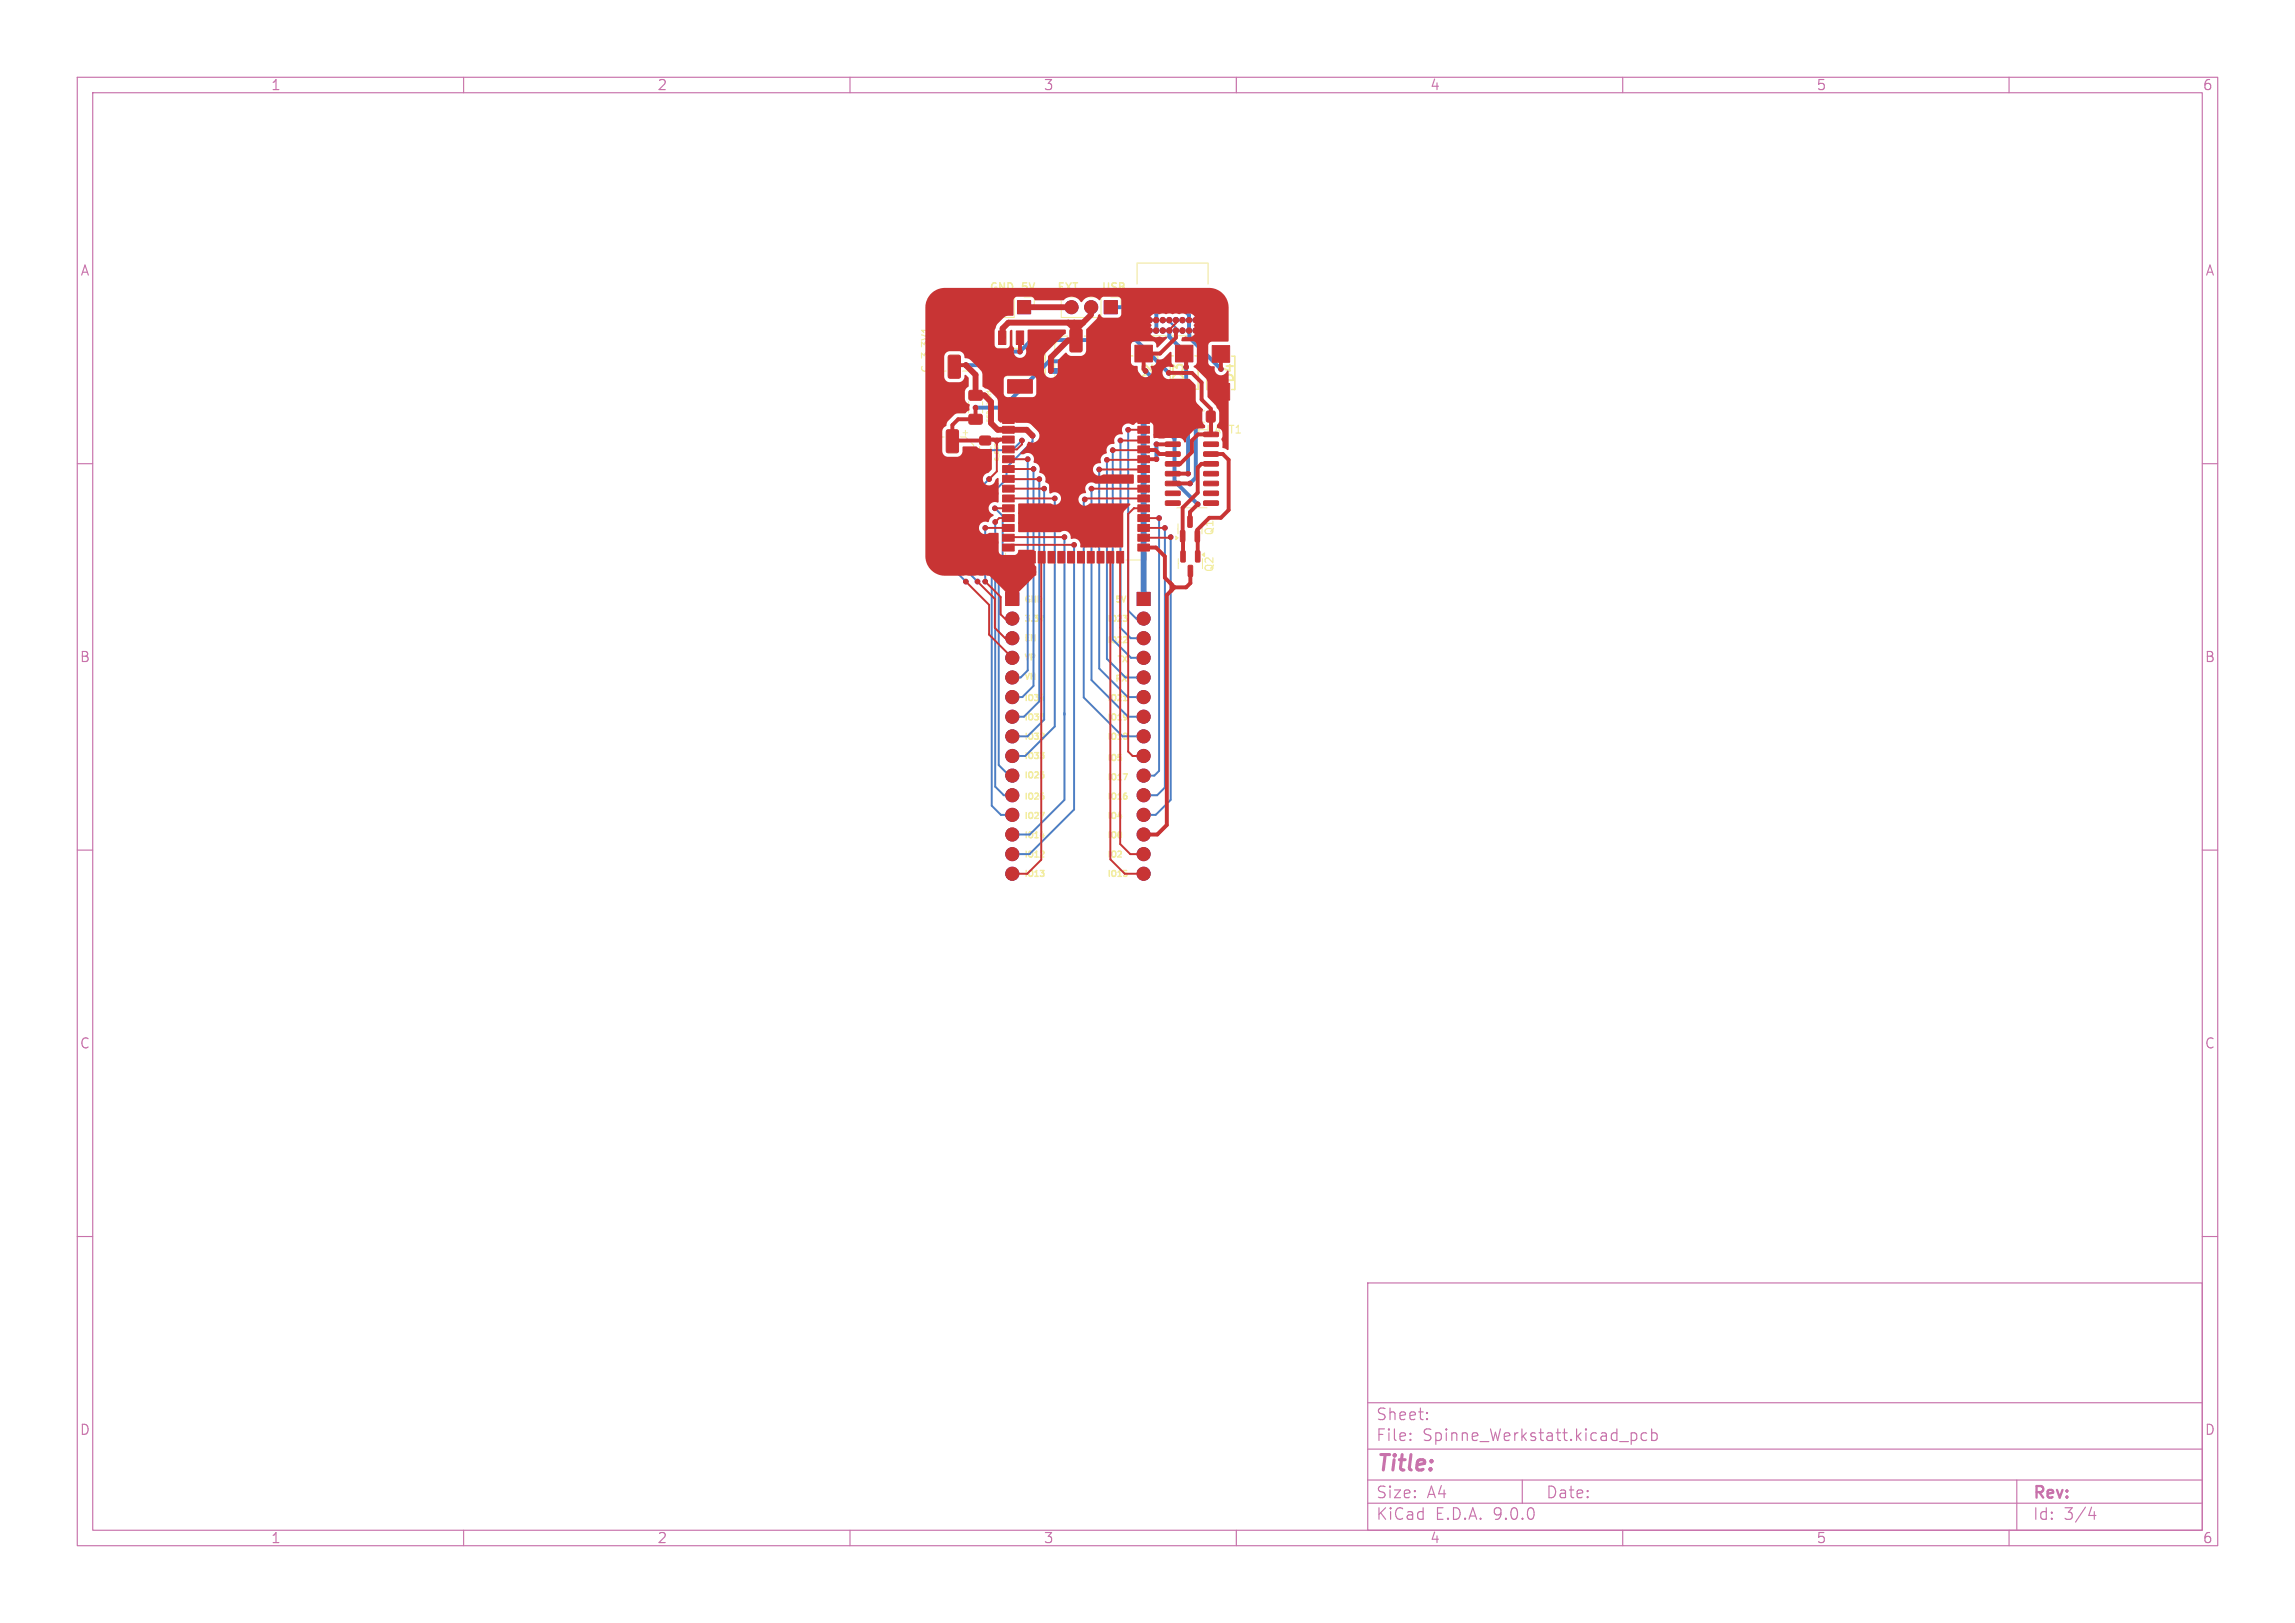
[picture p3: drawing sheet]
<svg xmlns="http://www.w3.org/2000/svg" width="297mm" height="210mm" viewBox="0 0 297 210" stroke-linecap="round" stroke-linejoin="round" font-family="sans-serif">
<defs><g id="words">
<text font-size="2.8" fill="#c872ab" x="178" y="190.9">Title:</text>
<g font-size="2.1" fill="#c872ab">
<text x="178" y="184">Sheet:</text>
<text x="178" y="186.7">File:</text>
<text x="184.1" y="186.7">Spinne_Werkstatt.kicad_pcb</text>
<text x="178" y="196.9">KiCad</text>
<text x="178" y="194.1">Size:</text>
<text x="184.7" y="194.1">A4</text>
<text x="185.7" y="196.9">E.D.A.</text>
<text x="193.3" y="196.9">9.0.0</text>
<text x="200" y="194.1">Date:</text>
<text x="263" y="194.3">Rev:</text>
<text x="263" y="196.9">Id:</text>
<text x="267.1" y="196.9">3/4</text>
</g>
<g font-size="1.8" fill="#c872ab">
<text x="35" y="11.9">1</text>
<text x="85" y="11.9">2</text>
<text x="135" y="11.9">3</text>
<text x="185" y="11.9">4</text>
<text x="235" y="11.9">5</text>
<text x="285" y="11.9">6</text>
<text x="10.3" y="35.9">A</text>
<text x="285.4" y="35.9">A</text>
<text x="10.3" y="85.9">B</text>
<text x="285.3" y="85.9">B</text>
<text x="10.3" y="135.9">C</text>
<text x="285.3" y="135.9">C</text>
<text x="10.3" y="185.9">D</text>
<text x="285.3" y="185.9">D</text>
<text x="35" y="199.9">1</text>
<text x="85" y="199.9">2</text>
<text x="135" y="199.9">3</text>
<text x="185" y="199.9">4</text>
<text x="235" y="199.9">5</text>
<text x="285" y="199.9">6</text>
</g>
<g font-size="1.8" fill="#c83434">
<text x="149.5" y="49.7" transform="rotate(-90 149.5 49.7)">D2</text>
<text x="153.5" y="49.7" transform="rotate(-90 153.5 49.7)">D3</text>
</g>
<text font-size="1.8" fill="#f2eda1" x="160" y="49.7" transform="rotate(-90 160 49.7)">D4</text>
<g font-size="1.4" fill="#f2eda1">
<text x="128" y="37.8">GND 5V</text>
<text x="136.7" y="37.8">EXT</text>
<text x="142.5" y="37.8">USB</text>
<text x="120.5" y="48.4" transform="rotate(-90 120.5 48.4)">C_3.3V1</text>
<text x="157.2" y="69.4" transform="rotate(-90 157.2 69.4)">Q1</text>
<text x="157.2" y="74.1" transform="rotate(-90 157.2 74.1)">Q2</text>
</g>
<text font-size="1.4" fill="#4d7fc4" x="148.8" y="40.5">USB-C1</text>
<text font-size="1.4" fill="#c83434" x="150.5" y="56.3">C_USB_UART1</text>
<g font-size="1.1" fill="#f2eda1">
<text x="132.5" y="78">GND</text>
<text x="132.5" y="80.5">3.3V</text>
<text x="132.5" y="83">EN</text>
<text x="143.2" y="83.3">IO22</text>
<text x="143.2" y="80.5">IO23</text>
<text x="144.3" y="78">5V</text>
<text x="132.5" y="88">VN</text>
<text x="132.5" y="85.5">VP</text>
<text x="144.3" y="88.3">RX</text>
<text x="144.5" y="85.8">TX</text>
<text x="132.5" y="90.8">IO34</text>
<text x="132.5" y="95.8">IO32</text>
<text x="132.5" y="93.3">IO35</text>
<text x="143.2" y="90.8">IO21</text>
<text x="143.2" y="95.8">IO18</text>
<text x="143.2" y="93.3">IO19</text>
<text x="132.5" y="100.8">IO25</text>
<text x="132.5" y="98.3">IO33</text>
<text x="143.2" y="98.5">IO5</text>
<text x="143.2" y="101">IO17</text>
<text x="132.5" y="103.5">IO26</text>
<text x="132.5" y="106">IO27</text>
<text x="143.2" y="106">IO4</text>
<text x="143.2" y="103.5">IO16</text>
<text x="132.5" y="108.5">IO14</text>
<text x="132.5" y="111">IO12</text>
<text x="132.5" y="113.5">IO13</text>
<text x="143.2" y="108.5">IO0</text>
<text x="143.2" y="111">IO2</text>
<text x="143.2" y="113.5">IO15</text>
</g>
<text font-size=".7" fill="#f2eda1" x="128.4" y="54.7" transform="rotate(-90 128.4 54.7)">ESP_EN_R1</text>
<text font-size=".7" fill="#c83434" x="129.4" y="59.8" transform="rotate(-90 129.4 59.8)">C_ESP2</text>
</g></defs>
<g fill="none" stroke="#c872ab" stroke-width=".15">
<path d="M10 10h277v190h-277zM12 12h273v186h-273zM60 10v2M110 10v2M160 10v2M210 10v2M260 10v2M10 60h2M285 60h2M10 110h2M285 110h2M10 160h2"/>
<path d="M177 166h108v32h-108zM285 160h2M60 198v2M110 198v2M160 198v2M177 194.5h108M177 191.5h108M177 187.5h108M177 181.5h108M182.5 186.3h.1l-.1 .1M182.5 186.3v.1M182.5 185.5v.1"/>
<path d="M182.5 185.5h.1l-.1 .1M184.7 183.6v.1M184.7 183.6h-.1l.1 .1M184.7 182.8v.1M184.7 182.8h-.1l.1 .1M197 191.5v3M210 198v2M211.1 185.5l.4-.1 .3 .3v.4l-.1 .2-.2 .1-.4-.1M213.1 185.5l-.4-.1-.3 .3v.4l.1 .2 .2 .1 .4-.1M213.7 185.5l.5-.1 .3 .3v.4l-.2 .2-.1 .1-.5-.1M213.7 184.9v1.5M260 198v2"/>
<path d="M261 191.5v6.5M270.7 195l-.4 1.1h.9M271 195.6v1"/>
</g>
<path d="M145.4 90.6h.4" fill="none" stroke="#f2eda1" stroke-width=".19"/>
<g fill="none" stroke="#f2eda1" stroke-width=".15">
<path d="M154.3 39.5l.3-.3v1M120.3 42.5v.5M137.7 57.2v.8l.2 .2h.3l.1-.2v-.8M138.7 58.2h.6M138.7 57.5l.3-.3v1M142.4 46v.5l.5 .1-.1-.2v-.3l.2-.1h.3l.1 .2-.1 .4M142.4 45l1 .4-1 .3M142.5 47.7a.4 .4 0 0 0 0 .5 .4 .4 0 0 0 .5 .1 .37 .37 0 0 0 .4-.2 .37 .37 0 0 0-.1-.4M143.4 44.2v.6M143.4 44.5h-1l.3 .3M143.5 46.8v.7M154.3 40.2h.6"/>
<path d="M121.5 63.6a.4 .4 0 0 0-.5-.1 .4 .4 0 0 0-.1 .5 .37 .37 0 0 0 .2 .4 .37 .37 0 0 0 .4 0M121.7 64.6h.8M122.7 63.9h.3M123.2 63.5h-.5v1h.5M124.1 63.5h-.3l-.2 .1 .1 .3 .4 .2v.3l-.1 .1-.4-.1M124.6 64l.4-.1 .1-.1v-.2l-.1-.1h-.4v1M125.5 64.5h.6M125.5 63.7l.3-.2v1"/>
</g>
<g fill="none" stroke="#f2eda1" stroke-width=".13">
<path d="M128.7 38.4h2.6v2.7h-2.6zM132.5 38.4h1.4v1.4M137.3 38.4h5.2v2.7h-5.2zM143.7 38.4h1.4v1.4M147.2 36.8v-2.8h9.1v2.8M147.2 39.5v.9M150.3 37.7h.2v-.2h-.2v.5M151.1 37.5a.23 .23 0 0 0-.4 .2 .23 .23 0 0 0 .4 .2M151.3 37.5l.2 .1-.1 .1 .2 .2-.1 .1h-.2zM151.3 37.7h.1M152.2 37.7h.1M152.4 37.5h-.2v.5h.2"/>
<path d="M152.8 37.7l-.1-.1-.1 .1 .1 .3h.1M152.8 37.5v.5M153.3 38l-.2-.1v-.2h.2v.4h-.2M153.5 37.8h.3l-.1-.1h-.2v.3h.2M156.3 39.5v.9M121.5 48.6h.6M121.8 48.3v.6M122.2 56.5h-.6l-1.1 1.1v4.5h1.7M122.4 42.5h-1.7v4.4l1.1 1.1h.6M124.3 56.5h.6l1.1 1.1v4.5h-1.7M124.6 42.5h1.7v4.4l-1.1 1.1h-.6M124.6 56h.6"/>
<path d="M124.9 55.7v.6M125.3 52v1.4M126.8 57.8v.5M127.2 52v1.4M128.2 50.5v.3M128.2 57.8v.5M129.5 47.1l.3-.8 .2 .8M129.6 46.9h.3M130.3 47.1v-.8l.2 .6 .3-.6v.8M130.5 53h17.9v.6M131.5 46.4l-.3-.1-.1 .2 .1 .2 .3 .1v.2l-.4 .1M131.8 47.1h.5"/>
<path d="M131.8 46.6l.2-.3v.8M132.5 47.1h.5M132.5 46.6l.3-.3v.8M133.3 47.1h.4M133.3 46.6l.2-.3v.8M134 46.3h.5l-.4 .8M138.2 43.5h-.6l-1.1 1.1v4.4h1.7M140.3 43.5h.6l1.1 1.1v4.4h-1.7M140.6 42.9h.6M140.9 42.6v.7M147.3 43.5h8.9M155.4 53.2h.5"/>
<path d="M155.4 54.6h.5M130.1 71.6v.9h2.7M148.4 71.6v.9h-2.7M152.3 65.7h3.9M152.4 67.8v1.3M152.5 72.3v1.3M155.6 67.8v1.3M155.6 72.3v1.3"/>
<circle cx="148" cy="52.3" r=".05"/>
<circle cx="153.3" cy="52.3" r=".05"/>
<circle cx="158" cy="52.3" r=".05"/>
</g>
<path d="M128.7 45.1h6.5v3.5h-6.5zM135.1 42.8v1.8M146.6 46h-.4v4.4h.4M149.4 46h.4v4.4h-.4M151.8 46h-.4v4.4h.4M154.7 46h.4v4.4h-.4M156.6 46.1h-.4v4.3h.4M159.4 46.1h.4v4.3h-.4" fill="none" stroke="#f2eda1" stroke-width=".2"/>
<g fill="#f2eda1" stroke="#f2eda1" stroke-width=".13">
<path d="M130.1 53.1v.5h-.5z"/>
<path d="M155.6 71.8l.3-.3v.5z"/>
<path d="M152.2 69.4l.3 .2-.3 .2z"/>
<circle cx="153.3" cy="52.2" r=".05"/>
<circle cx="153.3" cy="52.3" r=".05"/>
<circle cx="148" cy="52.2" r=".05"/>
<circle cx="148" cy="52.3" r=".05"/>
<circle cx="158" cy="52.3" r=".05"/>
<circle cx="158" cy="52.4" r=".05"/>
</g>
<g fill="#4d7fc4" stroke="#4d7fc4" stroke-width=".13">
<path d="M131.7 38.9h1.7v1.7h-1.7z"/>
<path d="M142.9 38.9h1.7v1.7h-1.7z"/>
<path d="M147.1 76.7h1.8v1.7h-1.8z"/>
<path d="M130.1 76.7h1.7v1.7h-1.7z"/>
<circle cx="154.7" cy="42.8" r=".35"/>
<circle cx="153.9" cy="42.8" r=".35"/>
<circle cx="153" cy="42.8" r=".35"/>
<circle cx="152.2" cy="42.8" r=".35"/>
<circle cx="151.3" cy="42.8" r=".35"/>
<circle cx="150.5" cy="42.8" r=".35"/>
<circle cx="149.6" cy="42.8" r=".35"/>
<circle cx="148.8" cy="42.8" r=".35"/>
<circle cx="148.8" cy="41.4" r=".35"/>
<circle cx="149.6" cy="41.4" r=".35"/>
<circle cx="150.5" cy="41.4" r=".35"/>
<circle cx="151.3" cy="41.4" r=".35"/>
<circle cx="152.2" cy="41.4" r=".35"/>
<circle cx="153" cy="41.4" r=".35"/>
<circle cx="153.9" cy="41.4" r=".35"/>
<circle cx="154.7" cy="41.4" r=".35"/>
<circle cx="136.3" cy="61" r=".3"/>
<circle cx="136.4" cy="62.4" r=".3"/>
<circle cx="137.1" cy="60.3" r=".3"/>
<circle cx="137.1" cy="61.7" r=".3"/>
<circle cx="137.1" cy="63.1" r=".3"/>
<circle cx="137.8" cy="61" r=".3"/>
<circle cx="137.8" cy="62.4" r=".3"/>
<circle cx="138.5" cy="60.3" r=".3"/>
<circle cx="138.5" cy="61.7" r=".3"/>
<circle cx="138.5" cy="63.1" r=".3"/>
<circle cx="139.2" cy="61" r=".3"/>
<circle cx="139.2" cy="62.4" r=".3"/>
<circle cx="130" cy="39.7" r=".85"/>
<circle cx="141.2" cy="39.7" r=".85"/>
<circle cx="138.7" cy="39.7" r=".85"/>
<circle cx="148" cy="80" r=".85"/>
<circle cx="148" cy="82.6" r=".85"/>
<circle cx="148" cy="85.1" r=".85"/>
<circle cx="148" cy="87.7" r=".85"/>
<circle cx="148" cy="90.2" r=".85"/>
<circle cx="148" cy="92.7" r=".85"/>
<circle cx="148" cy="95.3" r=".85"/>
<circle cx="148" cy="97.8" r=".85"/>
<circle cx="148" cy="100.4" r=".85"/>
<circle cx="148" cy="102.9" r=".85"/>
<circle cx="148" cy="105.4" r=".85"/>
<circle cx="148" cy="108" r=".85"/>
<circle cx="148" cy="110.5" r=".85"/>
<circle cx="148" cy="113.1" r=".85"/>
<circle cx="131" cy="80" r=".85"/>
<circle cx="131" cy="82.6" r=".85"/>
<circle cx="131" cy="85.1" r=".85"/>
<circle cx="131" cy="87.7" r=".85"/>
<circle cx="131" cy="90.2" r=".85"/>
<circle cx="131" cy="92.7" r=".85"/>
<circle cx="131" cy="95.3" r=".85"/>
<circle cx="131" cy="97.8" r=".85"/>
<circle cx="131" cy="100.4" r=".85"/>
<circle cx="131" cy="102.9" r=".85"/>
<circle cx="131" cy="105.4" r=".85"/>
<circle cx="131" cy="108" r=".85"/>
<circle cx="131" cy="110.5" r=".85"/>
<circle cx="131" cy="113.1" r=".85"/>
<circle cx="128" cy="62" r=".3"/>
<circle cx="155" cy="65.3" r=".3"/>
<circle cx="126.5" cy="75.3" r=".3"/>
<circle cx="126.2" cy="52.7" r=".3"/>
<circle cx="151.2" cy="48.3" r=".3"/>
<circle cx="125" cy="47.3" r=".3"/>
<circle cx="132" cy="45.5" r=".3"/>
<circle cx="133.6" cy="56.4" r=".3"/>
<circle cx="127.5" cy="75.3" r=".3"/>
<circle cx="136" cy="48" r=".3"/>
<circle cx="158" cy="47.7" r=".3"/>
<circle cx="132.2" cy="57" r=".3"/>
<circle cx="125" cy="75.3" r=".3"/>
<circle cx="128.8" cy="65.8" r=".3"/>
<circle cx="134.5" cy="62" r=".3"/>
<circle cx="133" cy="59.4" r=".3"/>
<circle cx="133.8" cy="60.7" r=".3"/>
<circle cx="137.8" cy="69.5" r=".3"/>
<circle cx="135.1" cy="63.2" r=".3"/>
<circle cx="136.5" cy="64.5" r=".3"/>
<circle cx="127.5" cy="68.3" r=".3"/>
<circle cx="139" cy="70.5" r=".3"/>
<circle cx="128.8" cy="67.5" r=".3"/>
<circle cx="144" cy="58.3" r=".3"/>
<circle cx="150.8" cy="68.3" r=".3"/>
<circle cx="140.4" cy="64.6" r=".3"/>
<circle cx="150" cy="67" r=".3"/>
<circle cx="141.2" cy="63.2" r=".3"/>
<circle cx="146" cy="55.6" r=".3"/>
<circle cx="142.2" cy="60.7" r=".3"/>
<circle cx="145" cy="57" r=".3"/>
<circle cx="151.5" cy="69.5" r=".3"/>
<circle cx="149.7" cy="59.4" r=".3"/>
<circle cx="149.7" cy="57.5" r=".3"/>
<circle cx="143.2" cy="59.5" r=".3"/>
<circle cx="153.8" cy="61.3" r=".3"/>
<circle cx="154" cy="62.6" r=".3"/>
</g>
<path d="M147.4 38v.8M156.1 38v.8M147.4 41v1.5M156.1 41v1.5" fill="none" stroke="#4d7fc4" stroke-width=".9"/>
<path d="M143.7 39.8h5.2M150.5 39.8h2.3M125 47.3h2.8l1.7-1.8h2.5l1.5-1.5h13.5l4.2 4.3M126.2 52.8h3.5l6.1-6h9.4l4.4 4.3v3.3l2.4 2.4v5.5l3 3M148.2 48l5.5 5.5v7.8M149.7 40.6l-.1 2.2M149.7 57.5v1.9M151.3 42.8v.8l2.2 2.2v5.5l1.2 1.2v9.3l-.7 .8M153.9 40.8v2.9l4.1 4.1" fill="none" stroke="#4d7fc4" stroke-width=".51"/>
<g fill="none" stroke="#4d7fc4" stroke-width=".25">
<path d="M132.2 57l-1.2 1.3h-4.5l-3.3 3.2v12l1.8 1.7M133 59.5v27.3l-.9 .9h-1.1M133.6 56.4v.7l-3.4 3.4v1.5l-3.7 3.8v7.2l1 1v1.3M143.2 59.5v25.8l2.5 2.4h2.3M144 58.3v24.5l2.4 2.3h1.6M145 57v24.3l1.3 1.3h1.7M146 55.6v23.4l1 1h1M125 75.2v.1M127.5 68.5v3.8l.8 .8v31.2l1.2 1.1h1.5l-.2-.1M128 62l-3 3v8.8l1.5 1.5M128.7 65.8h.1M128.8 65.8l.9 1v5.7l-.4 .5v26l1.3 1.4h.4"/>
<path d="M128.8 67.5v34.3l1.1 1.1h1.1M133.7 60.8v28l-1.4 1.4h-1.3M134.5 62v28.8l-2 1.9h-1.5M135.1 63.2v29.9l-2.1 2.2h-2M136.5 64.5v29.5l-3.8 3.8h-1.7M137.8 69.5v34l-4.5 4.5h-2.3M139 70.5v34.3l-5.8 5.7h-2.2M140.4 64.6l-.2 .2v25.5l5.1 5h2.7M141.2 63.2v24.8l4.8 4.7h2M142.2 60.8v25.7l3.7 3.7h2.1M150 67.3v32.5l-.6 .6h-1.4M150.7 68.3h-.1l.1 .1v33.5l-1 1h-1.7"/>
<path d="M151.5 69.5v34l-1.9 1.9h-1.6"/>
</g>
<path d="M136 48h7.5l4.5 4.5v25" fill="none" stroke="#4d7fc4" stroke-width=".76"/>
<path d="M151.3 41.4v.2l.9 .8v.4" fill="none" stroke="#4d7fc4" stroke-width=".3"/>
<g fill="#c83434" stroke="#c83434" stroke-width=".13">
<path d="M122.8 46h1.2l.3 .1v2.6l-.2 .2-1.2 .1-.2-.2v-2.6z"/>
<path d="M122.8 41.6h1.2l.3 .1v2.6l-.2 .2-1.2 .1-.2-.2v-2.6z"/>
<path d="M126.8 56.5l.2-.1 1.2 .1v.2v.8l-.2 .1-1.2-.1v-.2z"/>
<path d="M126.8 58.6l.2-.1 1.2 .1v.1v.9l-.2 .1-1.2-.1v-.2z"/>
<path d="M152.1 49.6h2.3v2.1h-2.3z"/>
<path d="M152.1 44.7h2.3v2.1h-2.3z"/>
<path d="M146.9 49.6h2.2v2.1h-2.2z"/>
<path d="M146.9 44.7h2.2v2.1h-2.2z"/>
<path d="M129.7 53.9h1.5v.9h-1.5z"/>
<path d="M129.7 55.2h1.5v.9h-1.5z"/>
<path d="M129.7 56.4h1.5v.9h-1.5z"/>
<path d="M129.7 57.7h1.5v.9h-1.5z"/>
<path d="M129.7 59h1.5v.9h-1.5z"/>
<path d="M129.7 60.2h1.5v.9h-1.5z"/>
<path d="M129.7 61.5h1.5v.9h-1.5z"/>
<path d="M129.7 62.8h1.5v.9h-1.5z"/>
<path d="M129.7 64.1h1.5v.9h-1.5z"/>
<path d="M129.7 65.3h1.5v.9h-1.5z"/>
<path d="M129.7 66.6h1.5v.9h-1.5z"/>
<path d="M129.7 67.9h1.5v.9h-1.5z"/>
<path d="M129.7 69.1h1.5v.9h-1.5z"/>
<path d="M129.7 70.4h1.5v.9h-1.5z"/>
<path d="M133.1 71.4h.9v1.5h-.9z"/>
<path d="M134.4 71.4h.9v1.5h-.9z"/>
<path d="M135.6 71.4h.9v1.5h-.9z"/>
<path d="M136.9 71.4h.9v1.5h-.9z"/>
<path d="M138.2 71.4h.9v1.5h-.9z"/>
<path d="M139.4 71.4h.9v1.5h-.9z"/>
<path d="M140.7 71.4h.9v1.5h-.9z"/>
<path d="M142 71.4h.9v1.5h-.9z"/>
<path d="M143.2 71.4h.9v1.5h-.9z"/>
<path d="M144.5 71.4h.9v1.5h-.9z"/>
<path d="M147.2 70.4h1.5v.9h-1.5z"/>
<path d="M147.2 69.1h1.5v.9h-1.5z"/>
<path d="M147.2 67.9h1.5v.9h-1.5z"/>
<path d="M147.2 66.6h1.5v.9h-1.5z"/>
<path d="M147.2 65.3h1.5v.9h-1.5z"/>
<path d="M147.2 64.1h1.5v.9h-1.5z"/>
<path d="M147.2 62.8h1.5v.9h-1.5z"/>
<path d="M147.2 61.5h1.5v.9h-1.5z"/>
<path d="M147.2 60.2h1.5v.9h-1.5z"/>
<path d="M147.2 59h1.5v.9h-1.5z"/>
<path d="M147.2 57.7h1.5v.9h-1.5z"/>
<path d="M147.2 56.4h1.5v.9h-1.5z"/>
<path d="M147.2 55.2h1.5v.9h-1.5z"/>
<path d="M147.2 53.9h1.5v.9h-1.5z"/>
<path d="M135.9 59.8h.9v.9h-.9z"/>
<path d="M135.9 61.2h.9v.9h-.9z"/>
<path d="M135.9 62.6h.9v.9h-.9z"/>
<path d="M137.3 59.8h.9v.9h-.9z"/>
<path d="M137.3 61.2h.9v.9h-.9z"/>
<path d="M135.9 59.8h3.8v3.8h-3.8z"/>
<path d="M137.3 62.6h.9v.9h-.9z"/>
<path d="M138.7 59.8h.9v.9h-.9z"/>
<path d="M138.7 61.2h.9v.9h-.9z"/>
<path d="M138.7 62.6h.9v.9h-.9z"/>
<path d="M150.8 57.2h1.9l.1 .1-.1 .4-.1 .1h-1.7l-.1-.2z"/>
<path d="M150.8 58.5h1.9l.1 .1-.1 .4-.1 .1-1.7-.1-.1-.1z"/>
<path d="M150.8 59.8l1.9-.1 .1 .2-.1 .3-.1 .1h-1.7l-.1-.1z"/>
<path d="M150.8 61h1.9l.1 .1-.1 .4-.1 .1h-1.7l-.1-.2z"/>
<path d="M150.8 62.3h1.9l.1 .1-.1 .4-.1 .1-1.7-.1-.1-.1z"/>
<path d="M150.8 63.6l1.9-.1 .1 .2-.1 .3-.1 .1h-1.7l-.1-.1z"/>
<path d="M150.8 64.8h1.9l.1 .2-.1 .3-.1 .1h-1.7l-.1-.1z"/>
<path d="M155.8 64.8h1.8l.1 .2v.3l-.2 .1h-1.7l-.1-.1z"/>
<path d="M155.8 63.6l1.8-.1 .1 .2v.3l-.2 .1h-1.7l-.1-.1z"/>
<path d="M155.8 62.3h1.8l.1 .1v.4l-.2 .1-1.7-.1-.1-.1z"/>
<path d="M155.8 61h1.8l.1 .1v.4l-.2 .1h-1.7l-.1-.2z"/>
<path d="M155.8 59.8l1.8-.1 .1 .2v.3l-.2 .1h-1.7l-.1-.1z"/>
<path d="M155.8 58.5h1.8l.1 .1v.4l-.2 .1-1.7-.1-.1-.1z"/>
<path d="M155.8 57.2h1.8l.1 .1v.4l-.2 .1h-1.7l-.1-.2z"/>
<path d="M156.9 49.6h2.2v2.2h-2.2z"/>
<path d="M156.9 44.7h2.2v2.2h-2.2z"/>
<path d="M154.7 71.3h.4l.2 .1v1.2l-.1 .1h-.4l-.1-.1z"/>
<path d="M152.8 71.3h.4l.2 .1v1.2l-.1 .1h-.4l-.1-.1z"/>
<path d="M153.8 73.2l.4-.1 .1 .1v1.3v.1h-.4l-.1-.1z"/>
<path d="M152.8 68.7l.4-.1 .1 .1v1.3v.1h-.4l-.1-.1z"/>
<path d="M154.7 68.7l.4-.1 .1 .1v1.3v.1h-.4l-.1-.1z"/>
<path d="M153.7 66.8h.4l.2 .1v1.2l-.1 .1h-.3l-.2-.1z"/>
<path d="M122.5 55.7l1.3-.1 .2 .2v2.6l-.1 .2h-1.2l-.2-.2-.1-2.5z"/>
<path d="M122.5 60.1l1.3-.1 .2 .2v2.6l-.1 .2h-1.2l-.2-.2-.1-2.5z"/>
<path d="M131.7 38.9h1.7v1.7h-1.7z"/>
<path d="M142.9 38.9h1.7v1.7h-1.7z"/>
<path d="M133.8 42.8h1v1.8h-1z"/>
<path d="M131.5 42.8h1v1.8h-1z"/>
<path d="M130.4 49.1h3.2v1.8h-3.2z"/>
<path d="M129.2 42.8h1v1.8h-1z"/>
<path d="M156.2 53.2h.1h.9l.1 .2-.1 1.2h-.2h-.8l-.1-.2z"/>
<path d="M154.1 53.2h.2h.8l.1 .2-.1 1.2h-.2h-.8l-.1-.2z"/>
<path d="M125.4 50.6l.2-.1 1.5 .1v.2v.9l-.2 .1-1.5-.1v-.1z"/>
<path d="M125.4 53.7l.2-.1 1.5 .1v.2v.9l-.2 .1-1.5-.1v-.1z"/>
<path d="M138.5 42.6h1.3l.2 .1 .1 2.6-.2 .2-1.2 .1-.2-.2v-2.6z"/>
<path d="M138.5 47h1.3l.2 .1 .1 2.6-.2 .2-1.2 .1-.2-.2v-2.6z"/>
<path d="M147.1 76.7h1.8v1.7h-1.8z"/>
<path d="M130.1 76.7h1.7v1.7h-1.7z"/>
<circle cx="154.7" cy="42.8" r=".35"/>
<circle cx="153.9" cy="42.8" r=".35"/>
<circle cx="153" cy="42.8" r=".35"/>
<circle cx="152.2" cy="42.8" r=".35"/>
<circle cx="151.3" cy="42.8" r=".35"/>
<circle cx="150.5" cy="42.8" r=".35"/>
<circle cx="149.6" cy="42.8" r=".35"/>
<circle cx="148.8" cy="42.8" r=".35"/>
<circle cx="148.8" cy="41.4" r=".35"/>
<circle cx="149.6" cy="41.4" r=".35"/>
<circle cx="150.5" cy="41.4" r=".35"/>
<circle cx="151.3" cy="41.4" r=".35"/>
<circle cx="152.2" cy="41.4" r=".35"/>
<circle cx="153" cy="41.4" r=".35"/>
<circle cx="153.9" cy="41.4" r=".35"/>
<circle cx="154.7" cy="41.4" r=".35"/>
<circle cx="136.3" cy="61" r=".3"/>
<circle cx="136.4" cy="62.4" r=".3"/>
<circle cx="137.1" cy="60.3" r=".3"/>
<circle cx="137.1" cy="61.7" r=".3"/>
<circle cx="137.1" cy="63.1" r=".3"/>
<circle cx="137.8" cy="61" r=".3"/>
<circle cx="137.8" cy="62.4" r=".3"/>
<circle cx="138.5" cy="60.3" r=".3"/>
<circle cx="138.5" cy="61.7" r=".3"/>
<circle cx="138.5" cy="63.1" r=".3"/>
<circle cx="139.2" cy="61" r=".3"/>
<circle cx="139.2" cy="62.4" r=".3"/>
<circle cx="130" cy="39.7" r=".85"/>
<circle cx="141.2" cy="39.7" r=".85"/>
<circle cx="138.7" cy="39.7" r=".85"/>
<circle cx="148" cy="80" r=".85"/>
<circle cx="148" cy="82.6" r=".85"/>
<circle cx="148" cy="85.1" r=".85"/>
<circle cx="148" cy="87.7" r=".85"/>
<circle cx="148" cy="90.2" r=".85"/>
<circle cx="148" cy="92.7" r=".85"/>
<circle cx="148" cy="95.3" r=".85"/>
<circle cx="148" cy="97.8" r=".85"/>
<circle cx="148" cy="100.4" r=".85"/>
<circle cx="148" cy="102.9" r=".85"/>
<circle cx="148" cy="105.4" r=".85"/>
<circle cx="148" cy="108" r=".85"/>
<circle cx="148" cy="110.5" r=".85"/>
<circle cx="148" cy="113.1" r=".85"/>
<circle cx="131" cy="80" r=".85"/>
<circle cx="131" cy="82.6" r=".85"/>
<circle cx="131" cy="85.1" r=".85"/>
<circle cx="131" cy="87.7" r=".85"/>
<circle cx="131" cy="90.2" r=".85"/>
<circle cx="131" cy="92.7" r=".85"/>
<circle cx="131" cy="95.3" r=".85"/>
<circle cx="131" cy="97.8" r=".85"/>
<circle cx="131" cy="100.4" r=".85"/>
<circle cx="131" cy="102.9" r=".85"/>
<circle cx="131" cy="105.4" r=".85"/>
<circle cx="131" cy="108" r=".85"/>
<circle cx="131" cy="110.5" r=".85"/>
<circle cx="131" cy="113.1" r=".85"/>
<circle cx="128" cy="62" r=".3"/>
<circle cx="155" cy="65.3" r=".3"/>
<circle cx="126.5" cy="75.3" r=".3"/>
<circle cx="126.2" cy="52.7" r=".3"/>
<circle cx="151.2" cy="48.3" r=".3"/>
<circle cx="125" cy="47.3" r=".3"/>
<circle cx="132" cy="45.5" r=".3"/>
<circle cx="133.6" cy="56.4" r=".3"/>
<circle cx="127.5" cy="75.3" r=".3"/>
<circle cx="136" cy="48" r=".3"/>
<circle cx="158" cy="47.7" r=".3"/>
<circle cx="132.2" cy="57" r=".3"/>
<circle cx="125" cy="75.3" r=".3"/>
<circle cx="128.8" cy="65.8" r=".3"/>
<circle cx="134.5" cy="62" r=".3"/>
<circle cx="133" cy="59.4" r=".3"/>
<circle cx="133.8" cy="60.7" r=".3"/>
<circle cx="137.8" cy="69.5" r=".3"/>
<circle cx="135.1" cy="63.2" r=".3"/>
<circle cx="136.5" cy="64.5" r=".3"/>
<circle cx="127.5" cy="68.3" r=".3"/>
<circle cx="139" cy="70.5" r=".3"/>
<circle cx="128.8" cy="67.5" r=".3"/>
<circle cx="144" cy="58.3" r=".3"/>
<circle cx="150.8" cy="68.3" r=".3"/>
<circle cx="140.4" cy="64.6" r=".3"/>
<circle cx="150" cy="67" r=".3"/>
<circle cx="141.2" cy="63.2" r=".3"/>
<circle cx="146" cy="55.6" r=".3"/>
<circle cx="142.2" cy="60.7" r=".3"/>
<circle cx="145" cy="57" r=".3"/>
<circle cx="151.5" cy="69.5" r=".3"/>
<circle cx="149.7" cy="59.4" r=".3"/>
<circle cx="149.7" cy="57.5" r=".3"/>
<circle cx="143.2" cy="59.5" r=".3"/>
<circle cx="153.8" cy="61.3" r=".3"/>
<circle cx="154" cy="62.6" r=".3"/>
</g>
<path d="M147.4 38v.8M156.1 38v.8M147.4 41v1.5M156.1 41v1.5" fill="none" stroke="#c83434" stroke-width=".9"/>
<g fill="none" stroke="#c83434" stroke-width=".25">
<path d="M128.5 56.9l.5 .5M129 57.5v3.5l-1 1M130.5 59.4h2.4l.1 .1M132.2 57v.5l-.6 .7h-1.1M146 55.6h2M148 58.2l-.1 .1h-3.9M148 56.9l-.1 .1h-2.9M148 59.4l-.1 .1h-4.7M149.6 42.8l-.1 .1M151.9 42.1l-.6 .6v.1M151.9 42.1h.1M152.2 41.4v.4l-.3 .3"/>
<path d="M125 75.3l3 3v3.8l3 3M126.5 75.3l2.2 2.2v3.8l1.4 1.3h.9M127.5 75.3l2 2v2.2l.5 .5h1M127.5 68.3h3M128.7 65.8h1.8M130.5 62h4M130.5 60.7h3.2M130.5 63.2h4.6M130.5 64.5h6M130.5 67h-1.2l-.5 .5M134.8 72.1l-.1 39.2-1.8 1.8h-1.9M137.8 69.5h-7.2l-.1 .1"/>
<path d="M139 70.5h-8.2l-.5 .5M141.2 63.2h6.8M143.7 72.1v39.1l1.9 1.9h2.4M145 72.1v37.1l1.3 1.3h1.7M148 65.8h-1.3l-.7 .7v30.8l.6 .5h1.4M148 64.5h-7.5l-.1 .1M148 68.3h2.7M148 67h2M148 60.7l-5.8 .1M151.5 69.5l-.1 .1h-3.4"/>
</g>
<g fill="none" stroke="#c83434" stroke-width=".51">
<path d="M143.7 39.8l.3 .2M123.3 57h4.7M125 47.3h-1.3l-.2 .2M126.2 52.8v1.5h-2.2l-.8 .7v2.1l.5-.5M129 56.9h-1.4l-.1 .1M129.5 56.9h1M132 43.7v1.8M148 58.2l.2 .1M148 59.4h1.7M148 45.8l.2 .2M148 45.8v2M148.1 58.2h1.4l.6 .6h1.7"/>
<path d="M149.7 57.5h2.1M151.2 48.3h2M151.8 57.5h.1M152.2 42.8v.9l-2.1 2.1h-2.1M153.2 48.3h1.1l1.2 1.2v2.2l1.2 1.2v3.3M153.2 45.8l.3 .2v1.5M153.9 41.3v.1M155 56.2l-.7 .8v1.5l-1.6 1.5h-.9M156.7 58.8h1.5l.8 .7v6.5l-1 1h-1.5l-1.6 1.6 .1 3.4M158 45.8v2M133.5 72.1h.1M148 70.9h1.6l1.1 1.1v2.8l1.3 1.2"/>
<path d="M151.6 75.6v.8M151.8 61.3h1.9M151.8 62.6h2.2M152 76l-1 1v29.8l-1.2 1.2h-1.8M154 73.9v1.6l-.5 .5h-1.5M155 65.3l-1 1v1.2M156.7 60h-1.2l-.5 .5v3.3l-2 1.9 .1 6.3"/>
</g>
<path d="M128.5 73.8l2.5 2.5 2.2-2.3M131 74.3v3.2" fill="none" stroke="#c83434" stroke-width="1.7"/>
<path d="M132.5 39.8h6.2M125 47.3l1.2 1.2v2.7h1.2l.8 .8v2.8l.9 .8h3.8l.7 .8M138.2 41.8l1.1 1M139 41.8l.5 .4v.3M140.2 41.8h-9.7l-.8 .7v1.2M141.2 40.7l-1.9 2v1.4h-1.1l-2.2 2.2v1.7" fill="none" stroke="#c83434" stroke-width=".76"/>
<path d="M151.3 42.7v.1" fill="none" stroke="#c83434" stroke-width=".3"/>
<path d="M120.4 38.1l.5-.4 .5-.3 .9-.1h34.2a2.54 2.54 0 0 1 2.5 2.5v4.4h-2.2l-.3 .2-.1 .3v2.2a.62 .62 0 0 0 .8 .5v.1a.82 .82 0 0 0 .6 1 .82 .82 0 0 0 1-.5h.1l.1 .1v10l-.1 .1-.7-.3v-.7l-.2-.3 .2-.4v-.5a.86 .86 0 0 0-.7-.6v-.4l.3-.6-.1-1.3-.4-.7-1-1v-2l-.1-.3-1.7-1.7 .4-.5-.1-2.5-.3-.2h-1.5l-.1-.2a.32 .32 0 0 1 .4-.4l.2-.1a.87 .87 0 0 0 1.1-.2 .87 .87 0 0 0-.1-1.2 .92 .92 0 0 0 .1-1.2 .92 .92 0 0 0-1.2-.2l-.3-.1-.5 .1-.3-.1-.6 .1-.3-.1-.5 .1-.5-.1-.3 .1a.9 .9 0 0 0-1.2 .2 .9 .9 0 0 0 .1 1.2 .92 .92 0 0 0-.1 1.2 .92 .92 0 0 0 1.2 .2l.5 .1 .3-.1 .2 .2-1.2 1.2-.2 .1-.1-.1a.55 .55 0 0 0-.4-.7h-2.4l-.3 .1-.1 .3v2.3a.57 .57 0 0 0 .7 .4l.1 .1v.4a1.09 1.09 0 0 0 1.4 .9 .84 .84 0 0 0 .3-1.2l.1-.1a.62 .62 0 0 0 .7-.8l.8-.2 .9-.8 .1-.1 .1 .1v1.3l.3 .5-.1 .1h-.3a.81 .81 0 0 0-1.1 .8 .81 .81 0 0 0 1.1 .7h2.4l.8 .8 .1 2.1 .1 .3 .8 .8-.1 .4v1.1l.4 .6a.29 .29 0 0 1-.4 .3h-.6l-.4 .2-.9 .9-.2 .3v.4l-.2 .1-.1-.1a.64 .64 0 0 0-.5-.5h-3.3l-.2-.5 .1-1.1-.2-.3-.2-.1h-1.8l-.3 .3h-.3a.84 .84 0 0 0-1 0 .84 .84 0 0 0-.2 1.1l-.1 .1a.9 .9 0 0 0-1 1.2 .93 .93 0 0 0-1 1.3h-.1a.9 .9 0 0 0-.6 1.2 .84 .84 0 0 0-1 1 .84 .84 0 0 0 1.3 .5h3.8l.1 .1v1l-4.9 .1a.87 .87 0 0 0-1.1 0 .87 .87 0 0 0-.2 1.2 .87 .87 0 0 0-.8 .5 .87 .87 0 0 0 .2 1 .9 .9 0 0 0 1.2-.2h5.1l.1 .1v.1l-.8 .8-.1 .3v4.3l-.2 .1-4.7 .1-.6-.1-.1-.1a.88 .88 0 0 0-1.2-1 .87 .87 0 0 0-.4-.9 .87 .87 0 0 0-1 .1h-5.3l-.1-.1-.1-2.4 .1-1.3h4.2a.83 .83 0 0 0 1.1-.1 .83 .83 0 0 0-.1-1.1 .83 .83 0 0 0-1.1 0l-.1-.1a.96 .96 0 0 0-.5-1.4 .87 .87 0 0 0-.8-1.2v-.2a.84 .84 0 0 0-.7-1.1v-.2a.83 .83 0 0 0-.3-.9 .83 .83 0 0 0-1 0h-.4l-.1-.2 .7-.7 .3-.7h.2a.89 .89 0 0 0 1.1-.3 .89 .89 0 0 0 0-1.1l-.9-.9-.3-.1-3.7-.1-.3-.3v-2.5l-.1-.3-1-1.1-.6-.3-.3-.2v-.9h2.8v1.9l.3 .3 3.5 .1 .3-.2 .1-.3v-1.8l-.1-.3-.4-.2h-3.2l-.4 .2-.1 .3h-2.8v-.7l-.2-.5-1.3-1.3-.3-.2-.4-.1-.1-.2a.75 .75 0 0 0-.7-.7l-1.3 .1-.3 .1-.2 .3-.1 2.9 .2 .4 .2 .2h1.6a.83 .83 0 0 0 .6-.8l.2-.1 .4 .4v1.1l-.4 .3-.1 .3v1a1.06 1.06 0 0 0 .6 .8l-.1 .3a.37 .37 0 0 1-.2 .6l-.3 .2h-1l-.3 .1-.9 .9-.2 .3a.59 .59 0 0 1-.4 .6l-.2 .4 .1 2.9 .2 .2 .3 .2h1.4a.75 .75 0 0 0 .7-.7v-.5l.1-.1h1.6l.6 .3h1.4l.1 2.6-.5 .5a.83 .83 0 0 0-.7 .8 .83 .83 0 0 0 .8 .8 .83 .83 0 0 0 .8-.7l.3-.3 .1 .2v2.9l-.1 .1a.81 .81 0 0 0-1.1 .5 .81 .81 0 0 0 .5 1l.1 .2-.4 .3-.3 .6a.83 .83 0 0 0-1.2 .8 .83 .83 0 0 0 1.3 .5h1.1l.1 .1v2.3l.2 .4 .3 .1h1.7a.7 .7 0 0 0 .4-.7h1.9l.1 .1 .1 1.8 .2 .4v1l-.1 .1h-11.7a2.54 2.54 0 0 1-2.6-2.5v-29.2h9l.1 2 .3 .3h1.1l.3-.2 .2-.2v-1.8l.2-.2 .1 .1v1.9l.2 .3a.93 .93 0 0 0 1 1.3 1.16 1.16 0 0 0 .6-1.3l.2-.3v-2l4.8-.1 .1 .1v.5l-.3 .2-2.4 2.4-.1 .4v2a.89 .89 0 0 0 1 .7 .89 .89 0 0 0 .8-.8v-1.5l.9-.9 .2-.1 .2 .3 .4 .2 1.4-.1 .4-.2 .2-.4v-2.8l1.3-1.3 .2-.5 .2-.1a.66 .66 0 0 0 .6 .4h1.7l.4-.1 .1-.4v-1.8l-.1-.3-.3-.1h-1.8l-.4 .1-.2 .4a1.42 1.42 0 0 0-2.3 .1h-.2a1.41 1.41 0 0 0-2.2-.1h-3.6l-.3-.4-.2-.1h-2.1l-.2 .4v2l-.1 .1h-.9l-.3 .2-.8 .8-.4 .9h-9l.1-3.3 .2-.9z" fill="#c83434"/>
<use href="#words"/>
</svg>
